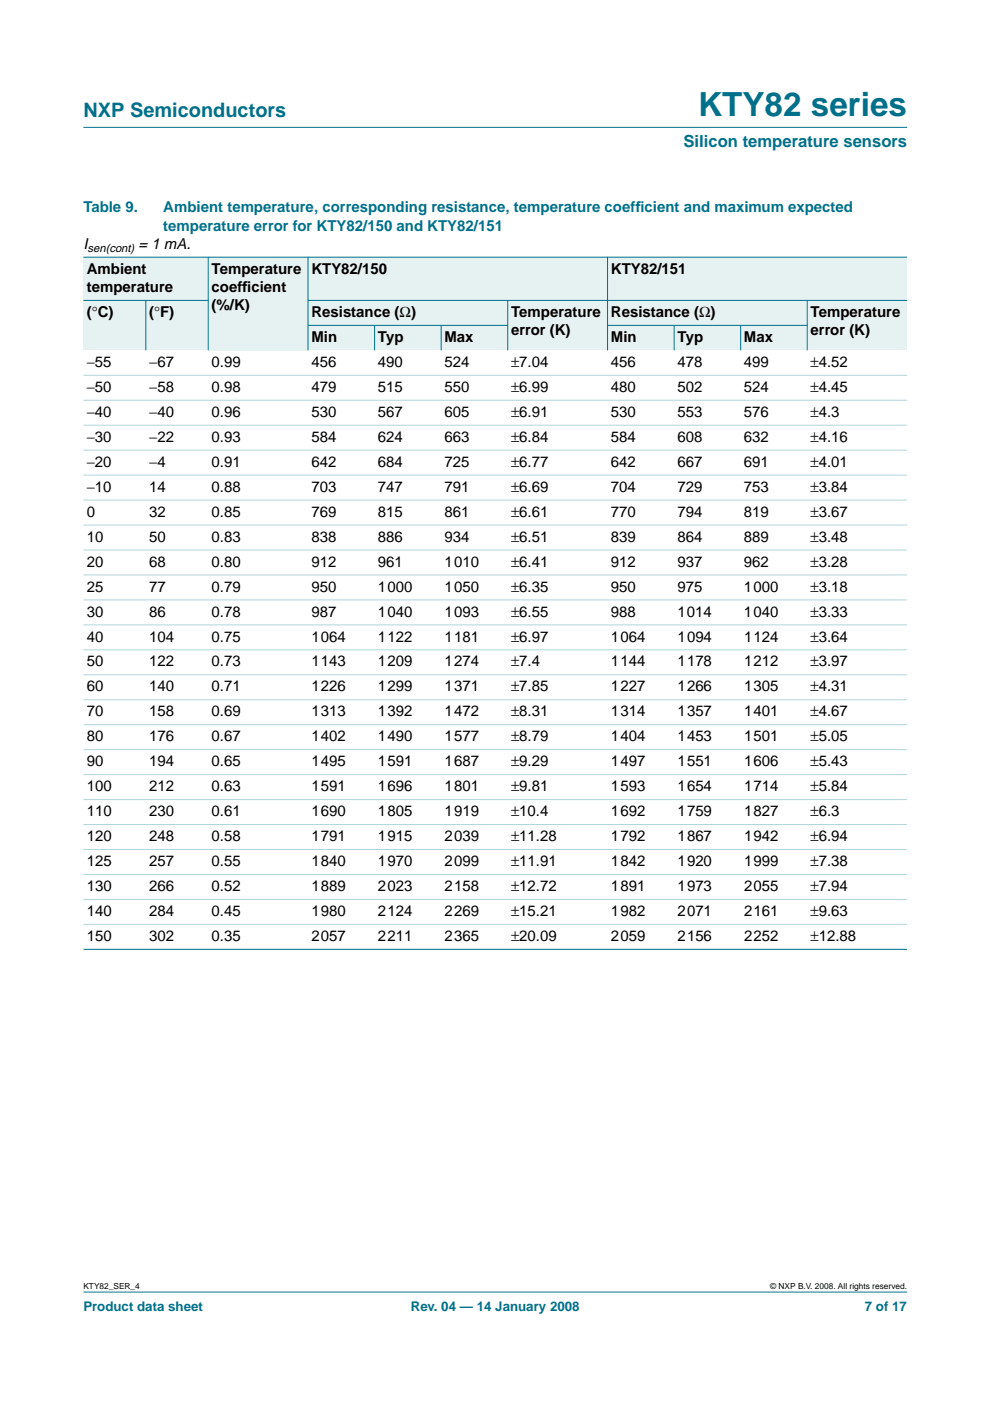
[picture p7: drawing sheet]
<svg xmlns="http://www.w3.org/2000/svg" width="210mm" height="297mm" viewBox="0 0 210 297" stroke-linecap="round" stroke-linejoin="round" font-family="sans-serif">
<defs><g id="words">
<text font-size="7.1" fill="#00708a" x="148" y="24.7">KTY82 series</text>
<text font-size="4.2" fill="#00708a" x="17.7" y="24.9">NXP Semiconductors</text>
<text font-size="3.5" fill="#00708a" x="144.9" y="31.1">Silicon temperature sensors</text>
<g font-size="3.2" fill="#00708a">
<text x="17.7" y="45">Table 9.</text>
<text x="34.6" y="45">Ambient temperature, corresponding resistance, temperature coeff</text>
<text x="134.7" y="45">icient and maximum expected</text>
<text x="34.6" y="48.9">temperature error for KTY82/150 and KTY82/151</text>
</g>
<g font-size="3.2">
<text x="17.7" y="52.8">I</text>
<text x="29.4" y="52.8">= 1 mA.</text>
<text x="18.4" y="58">Ambient</text>
<text x="44.9" y="58">Temperature</text>
<text x="66" y="58">KTY82/150</text>
<text x="129.5" y="58">KTY82/151</text>
<text x="18.4" y="61.9">temperature</text>
<text x="44.9" y="61.9">coeff</text>
<text x="44.9" y="65.8">(%/K)</text>
<text x="51.4" y="61.9">icient</text>
<text x="18.4" y="67.2">(°C)</text>
<text x="31.6" y="67.2">(°F)</text>
<text x="66" y="67.2">Resistance (Ω)</text>
<text x="108.4" y="67.2">Temperature</text>
<text x="108.4" y="71.1">error (K)</text>
<text x="129.5" y="67.2">Resistance (Ω)</text>
<text x="171.9" y="67.2">Temperature</text>
<text x="171.9" y="71.1">error (K)</text>
<text x="18.4" y="77.8">−55</text>
<text x="31.6" y="77.8">−67</text>
<text x="44.9" y="77.8">0.99</text>
<text x="66" y="72.5">Min</text>
<text x="66" y="77.8">456</text>
<text x="80.1" y="72.5">Typ</text>
<text x="80.1" y="77.8">490</text>
<text x="94.2" y="77.8">524</text>
<text x="94.2" y="72.5">Max</text>
<text x="108.4" y="77.8">±7.04</text>
<text x="129.5" y="72.5">Min</text>
<text x="129.5" y="77.8">456</text>
<text x="143.6" y="77.8">478</text>
<text x="143.6" y="72.5">Typ</text>
<text x="157.7" y="77.8">499</text>
<text x="157.7" y="72.5">Max</text>
<text x="171.9" y="77.8">±4.52</text>
<text x="18.4" y="83.1">−50</text>
<text x="31.6" y="83.1">−58</text>
<text x="44.9" y="83.1">0.98</text>
<text x="66" y="83.1">479</text>
<text x="80.1" y="83.1">515</text>
<text x="94.2" y="83.1">550</text>
<text x="108.4" y="83.1">±6.99</text>
<text x="129.5" y="83.1">480</text>
<text x="143.6" y="83.1">502</text>
<text x="157.7" y="83.1">524</text>
<text x="171.9" y="83.1">±4.45</text>
<text x="18.4" y="88.4">−40</text>
<text x="31.6" y="88.4">−40</text>
<text x="44.9" y="88.4">0.96</text>
<text x="66" y="88.4">530</text>
<text x="80.1" y="88.4">567</text>
<text x="94.2" y="88.4">605</text>
<text x="108.4" y="88.4">±6.91</text>
<text x="129.5" y="88.4">530</text>
<text x="143.6" y="88.4">553</text>
<text x="157.7" y="88.4">576</text>
<text x="171.9" y="88.4">±4.3</text>
<text x="18.4" y="93.7">−30</text>
<text x="31.6" y="93.7">−22</text>
<text x="44.9" y="93.7">0.93</text>
<text x="66" y="93.7">584</text>
<text x="80.1" y="93.7">624</text>
<text x="94.2" y="93.7">663</text>
<text x="108.4" y="93.7">±6.84</text>
<text x="129.5" y="93.7">584</text>
<text x="143.6" y="93.7">608</text>
<text x="157.7" y="93.7">632</text>
<text x="171.9" y="93.7">±4.16</text>
<text x="18.4" y="99">−20</text>
<text x="31.6" y="99">−4</text>
<text x="44.9" y="99">0.91</text>
<text x="66" y="99">642</text>
<text x="80.1" y="99">684</text>
<text x="94.2" y="99">725</text>
<text x="108.4" y="99">±6.77</text>
<text x="129.5" y="99">642</text>
<text x="143.6" y="99">667</text>
<text x="157.7" y="99">691</text>
<text x="171.9" y="99">±4.01</text>
<text x="18.4" y="104.3">−10</text>
<text x="31.6" y="104.3">14</text>
<text x="44.9" y="104.3">0.88</text>
<text x="66" y="104.3">703</text>
<text x="80.1" y="104.3">747</text>
<text x="94.2" y="104.3">791</text>
<text x="108.4" y="104.3">±6.69</text>
<text x="129.5" y="104.3">704</text>
<text x="143.6" y="104.3">729</text>
<text x="157.7" y="104.3">753</text>
<text x="171.9" y="104.3">±3.84</text>
<text x="18.4" y="109.6">0</text>
<text x="31.6" y="109.6">32</text>
<text x="44.9" y="109.6">0.85</text>
<text x="66" y="109.6">769</text>
<text x="80.1" y="109.6">815</text>
<text x="94.2" y="109.6">861</text>
<text x="108.4" y="109.6">±6.61</text>
<text x="129.5" y="109.6">770</text>
<text x="143.6" y="109.6">794</text>
<text x="157.7" y="109.6">819</text>
<text x="171.9" y="109.6">±3.67</text>
<text x="18.4" y="114.8">10</text>
<text x="31.6" y="114.8">50</text>
<text x="44.9" y="114.8">0.83</text>
<text x="66" y="114.8">838</text>
<text x="80.1" y="114.8">886</text>
<text x="94.2" y="114.8">934</text>
<text x="108.4" y="114.8">±6.51</text>
<text x="129.5" y="114.8">839</text>
<text x="143.6" y="114.8">864</text>
<text x="157.7" y="114.8">889</text>
<text x="171.9" y="114.8">±3.48</text>
<text x="18.4" y="120.1">20</text>
<text x="18.4" y="125.4">25</text>
<text x="31.6" y="120.1">68</text>
<text x="31.6" y="125.4">77</text>
<text x="44.9" y="120.1">0.80</text>
<text x="44.9" y="125.4">0.79</text>
<text x="66" y="120.1">912</text>
<text x="66" y="125.4">950</text>
<text x="80.1" y="120.1">961</text>
<text x="80.1" y="125.4">1000</text>
<text x="94.2" y="120.1">1010</text>
<text x="94.2" y="125.4">1050</text>
<text x="108.4" y="120.1">±6.41</text>
<text x="108.4" y="125.4">±6.35</text>
<text x="129.5" y="120.1">912</text>
<text x="129.5" y="125.4">950</text>
<text x="143.6" y="120.1">937</text>
<text x="143.6" y="125.4">975</text>
<text x="157.7" y="120.1">962</text>
<text x="157.7" y="125.4">1000</text>
<text x="171.9" y="120.1">±3.28</text>
<text x="171.9" y="125.4">±3.18</text>
<text x="18.4" y="130.7">30</text>
<text x="31.6" y="130.7">86</text>
<text x="44.9" y="130.7">0.78</text>
<text x="66" y="130.7">987</text>
<text x="80.1" y="130.7">1040</text>
<text x="94.2" y="130.7">1093</text>
<text x="108.4" y="130.7">±6.55</text>
<text x="129.5" y="130.7">988</text>
<text x="143.6" y="130.7">1014</text>
<text x="157.7" y="130.7">1040</text>
<text x="171.9" y="130.7">±3.33</text>
<text x="18.4" y="136">40</text>
<text x="31.6" y="136">104</text>
<text x="44.9" y="136">0.75</text>
<text x="66" y="136">1064</text>
<text x="80.1" y="136">1122</text>
<text x="94.2" y="136">1181</text>
<text x="108.4" y="136">±6.97</text>
<text x="129.5" y="136">1064</text>
<text x="143.6" y="136">1094</text>
<text x="157.7" y="136">1124</text>
<text x="171.9" y="136">±3.64</text>
<text x="18.4" y="141.3">50</text>
<text x="31.6" y="141.3">122</text>
<text x="44.9" y="141.3">0.73</text>
<text x="66" y="141.3">1143</text>
<text x="80.1" y="141.3">1209</text>
<text x="94.2" y="141.3">1274</text>
<text x="108.4" y="141.3">±7.4</text>
<text x="129.5" y="141.3">1144</text>
<text x="143.6" y="141.3">1178</text>
<text x="157.7" y="141.3">1212</text>
<text x="171.9" y="141.3">±3.97</text>
<text x="18.4" y="146.6">60</text>
<text x="31.6" y="146.6">140</text>
<text x="44.9" y="146.6">0.71</text>
<text x="66" y="146.6">1226</text>
<text x="80.1" y="146.6">1299</text>
<text x="94.2" y="146.6">1371</text>
<text x="108.4" y="146.6">±7.85</text>
<text x="129.5" y="146.6">1227</text>
<text x="143.6" y="146.6">1266</text>
<text x="157.7" y="146.6">1305</text>
<text x="171.9" y="146.6">±4.31</text>
<text x="18.4" y="151.9">70</text>
<text x="31.6" y="151.9">158</text>
<text x="44.9" y="151.9">0.69</text>
<text x="66" y="151.9">1313</text>
<text x="80.1" y="151.9">1392</text>
<text x="94.2" y="151.9">1472</text>
<text x="108.4" y="151.9">±8.31</text>
<text x="129.5" y="151.9">1314</text>
<text x="143.6" y="151.9">1357</text>
<text x="157.7" y="151.9">1401</text>
<text x="171.9" y="151.9">±4.67</text>
<text x="18.4" y="157.2">80</text>
<text x="31.6" y="157.2">176</text>
<text x="44.9" y="157.2">0.67</text>
<text x="66" y="157.2">1402</text>
<text x="80.1" y="157.2">1490</text>
<text x="94.2" y="157.2">1577</text>
<text x="108.4" y="157.2">±8.79</text>
<text x="129.5" y="157.2">1404</text>
<text x="143.6" y="157.2">1453</text>
<text x="157.7" y="157.2">1501</text>
<text x="171.9" y="157.2">±5.05</text>
<text x="18.4" y="162.5">90</text>
<text x="18.4" y="167.8">100</text>
<text x="31.6" y="162.5">194</text>
<text x="31.6" y="167.8">212</text>
<text x="44.9" y="162.5">0.65</text>
<text x="44.9" y="167.8">0.63</text>
<text x="66" y="162.5">1495</text>
<text x="66" y="167.8">1591</text>
<text x="80.1" y="162.5">1591</text>
<text x="80.1" y="167.8">1696</text>
<text x="94.2" y="162.5">1687</text>
<text x="94.2" y="167.8">1801</text>
<text x="108.4" y="162.5">±9.29</text>
<text x="108.4" y="167.8">±9.81</text>
<text x="129.5" y="162.5">1497</text>
<text x="129.5" y="167.8">1593</text>
<text x="143.6" y="162.5">1551</text>
<text x="143.6" y="167.8">1654</text>
<text x="157.7" y="162.5">1606</text>
<text x="157.7" y="167.8">1714</text>
<text x="171.9" y="162.5">±5.43</text>
<text x="171.9" y="167.8">±5.84</text>
<text x="18.4" y="173.1">110</text>
<text x="31.6" y="173.1">230</text>
<text x="44.9" y="173.1">0.61</text>
<text x="66" y="173.1">1690</text>
<text x="80.1" y="173.1">1805</text>
<text x="94.2" y="173.1">1919</text>
<text x="108.4" y="173.1">±10.4</text>
<text x="129.5" y="173.1">1692</text>
<text x="143.6" y="173.1">1759</text>
<text x="157.7" y="173.1">1827</text>
<text x="171.9" y="173.1">±6.3</text>
<text x="18.4" y="178.3">120</text>
<text x="31.6" y="178.3">248</text>
<text x="44.9" y="178.3">0.58</text>
<text x="66" y="178.3">1791</text>
<text x="80.1" y="178.3">1915</text>
<text x="94.2" y="178.3">2039</text>
<text x="108.4" y="178.3">±11.28</text>
<text x="129.5" y="178.3">1792</text>
<text x="143.6" y="178.3">1867</text>
<text x="157.7" y="178.3">1942</text>
<text x="171.9" y="178.3">±6.94</text>
<text x="18.4" y="183.6">125</text>
<text x="31.6" y="183.6">257</text>
<text x="44.9" y="183.6">0.55</text>
<text x="66" y="183.6">1840</text>
<text x="80.1" y="183.6">1970</text>
<text x="94.2" y="183.6">2099</text>
<text x="108.4" y="183.6">±11.91</text>
<text x="129.5" y="183.6">1842</text>
<text x="143.6" y="183.6">1920</text>
<text x="157.7" y="183.6">1999</text>
<text x="171.9" y="183.6">±7.38</text>
<text x="18.4" y="188.9">130</text>
<text x="31.6" y="188.9">266</text>
<text x="44.9" y="188.9">0.52</text>
<text x="66" y="188.9">1889</text>
<text x="80.1" y="188.9">2023</text>
<text x="94.2" y="188.9">2158</text>
<text x="108.4" y="188.9">±12.72</text>
<text x="129.5" y="188.9">1891</text>
<text x="143.6" y="188.9">1973</text>
<text x="157.7" y="188.9">2055</text>
<text x="171.9" y="188.9">±7.94</text>
<text x="18.4" y="194.2">140</text>
<text x="31.6" y="194.2">284</text>
<text x="44.9" y="194.2">0.45</text>
<text x="66" y="194.2">1980</text>
<text x="80.1" y="194.2">2124</text>
<text x="94.2" y="194.2">2269</text>
<text x="108.4" y="194.2">±15.21</text>
<text x="129.5" y="194.2">1982</text>
<text x="143.6" y="194.2">2071</text>
<text x="157.7" y="194.2">2161</text>
<text x="171.9" y="194.2">±9.63</text>
<text x="18.4" y="199.5">150</text>
<text x="31.6" y="199.5">302</text>
<text x="44.9" y="199.5">0.35</text>
<text x="66" y="199.5">2057</text>
<text x="80.1" y="199.5">2211</text>
<text x="94.2" y="199.5">2365</text>
<text x="108.4" y="199.5">±20.09</text>
<text x="129.5" y="199.5">2059</text>
<text x="143.6" y="199.5">2156</text>
<text x="157.7" y="199.5">2252</text>
<text x="171.9" y="199.5">±12.88</text>
</g>
<g font-size="2.8" fill="#00708a">
<text x="17.7" y="278">Product data sheet</text>
<text x="87.1" y="278">Rev. 04 — 14 January 2008</text>
<text x="183.4" y="278">7 of 17</text>
</g>
<text font-size="2.4" x="18.6" y="53.3">sen(cont)</text>
<g font-size="1.8">
<text x="17.7" y="273.4">KTY82_SER_4</text>
<text x="163.3" y="273.4">© NXP B.V. 2008. All rights reserved.</text>
</g>
</g></defs>
<g fill="#00708a" stroke="#00708a" stroke-width=".21">
<path d="M17.7 273.9h174.6z"/>
<path d="M17.7 27h174.6z"/>
</g>
<g fill="#e6f2f2">
<path d="M17.7 54.5h26.4v9.2h-26.4z" fill-rule="evenodd"/>
<path d="M44.1 54.5h21.2v19.8h-21.2z" fill-rule="evenodd"/>
<path d="M65.3 54.5h63.5v9.2h-63.5z" fill-rule="evenodd"/>
<path d="M128.8 54.5h63.5v9.2h-63.5z" fill-rule="evenodd"/>
<path d="M17.7 63.7h13.2v10.6h-13.2z" fill-rule="evenodd"/>
<path d="M30.9 63.7h13.2v10.6h-13.2z" fill-rule="evenodd"/>
<path d="M65.3 63.7h42.3v5.3h-42.3z" fill-rule="evenodd"/>
<path d="M107.6 63.7h21.2v10.6h-21.2z" fill-rule="evenodd"/>
<path d="M128.8 63.7h42.3v5.3h-42.3z" fill-rule="evenodd"/>
<path d="M171.1 63.7h21.2v10.6h-21.2z" fill-rule="evenodd"/>
<path d="M65.3 69h14.1v5.3h-14.1z" fill-rule="evenodd"/>
<path d="M79.4 69h14.1v5.3h-14.1z" fill-rule="evenodd"/>
<path d="M93.5 69h14.1v5.3h-14.1z" fill-rule="evenodd"/>
<path d="M128.8 69h14.1v5.3h-14.1z" fill-rule="evenodd"/>
<path d="M142.9 69h14.1v5.3h-14.1z" fill-rule="evenodd"/>
<path d="M157 69h14.1v5.3h-14.1z" fill-rule="evenodd"/>
</g>
<g fill="#00708a" stroke="#00708a" stroke-width=".21">
<path d="M30.9 63.7v10.6z"/>
<path d="M44.1 54.5v19.8z"/>
<path d="M65.3 54.5v19.8z"/>
<path d="M79.4 68.9v5.4z"/>
<path d="M93.5 68.9v5.4z"/>
<path d="M107.6 63.7v10.6z"/>
<path d="M128.8 54.5v19.8z"/>
<path d="M142.9 68.9v5.4z"/>
<path d="M157 68.9v5.4z"/>
<path d="M171.1 63.7v10.6z"/>
<path d="M17.7 54.5h174.6z"/>
<path d="M17.7 63.7h26.5z"/>
<path d="M65.3 63.7h127z"/>
<path d="M65.3 69h42.4z"/>
<path d="M128.8 69h42.4z"/>
<path d="M17.7 201.3h174.6z"/>
</g>
<g fill="#b3d4db" stroke="#b3d4db" stroke-width=".21">
<path d="M17.7 79.6h174.6z"/>
<path d="M17.7 84.9h174.6z"/>
<path d="M17.7 90.2h174.6z"/>
<path d="M17.7 95.4h174.6z"/>
<path d="M17.7 100.7h174.6z"/>
<path d="M17.7 106h174.6z"/>
<path d="M17.7 111.3h174.6z"/>
<path d="M17.7 116.6h174.6z"/>
<path d="M17.7 121.9h174.6z"/>
<path d="M17.7 127.2h174.6z"/>
<path d="M17.7 132.5h174.6z"/>
<path d="M17.7 137.8h174.6z"/>
<path d="M17.7 143.1h174.6z"/>
<path d="M17.7 148.4h174.6z"/>
<path d="M17.7 153.7h174.6z"/>
<path d="M17.7 158.9h174.6z"/>
<path d="M17.7 164.2h174.6z"/>
<path d="M17.7 169.5h174.6z"/>
<path d="M17.7 174.8h174.6z"/>
<path d="M17.7 180.1h174.6z"/>
<path d="M17.7 185.4h174.6z"/>
<path d="M17.7 190.7h174.6z"/>
<path d="M17.7 196h174.6z"/>
</g>
<use href="#words"/>
</svg>
